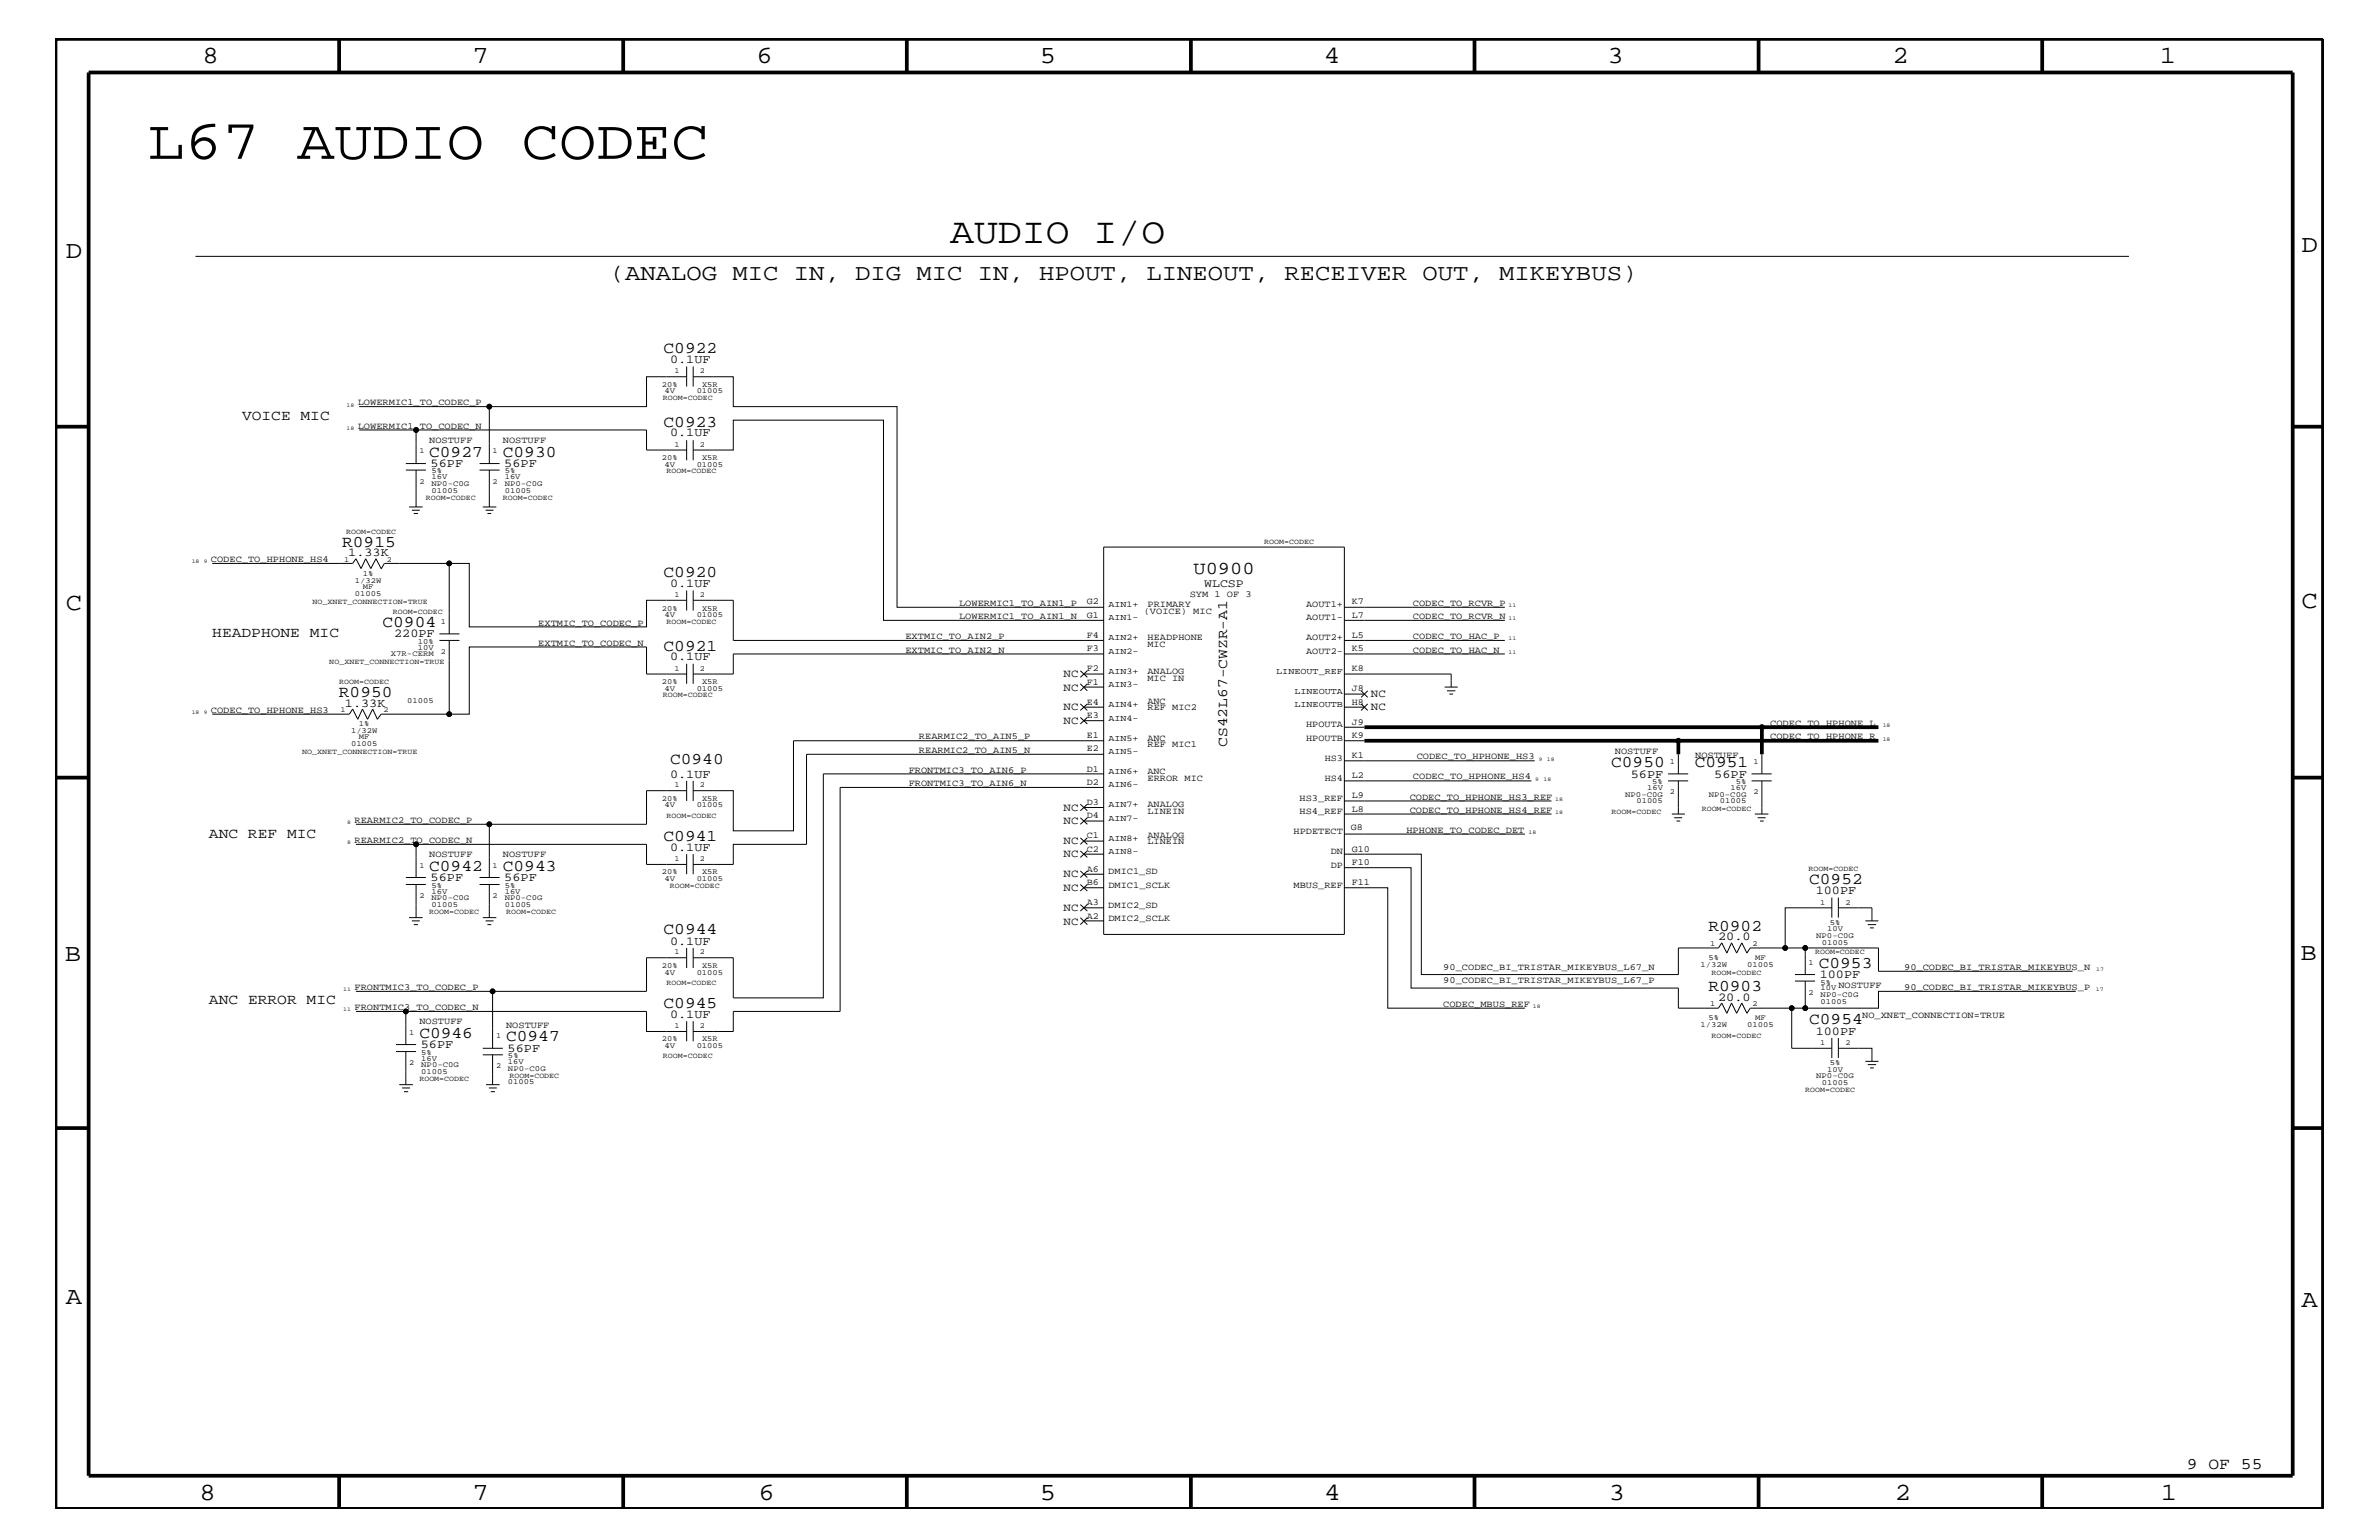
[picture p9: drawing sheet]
<svg xmlns="http://www.w3.org/2000/svg" width="432mm" height="279mm" viewBox="0 0 432 279" stroke-linecap="round" stroke-linejoin="round" font-family="sans-serif">
<defs><g id="words">
<text font-size="10.2" x="26.8" y="28.8">L67 AUDIO CODEC</text>
<text font-size="6.5" x="172.5" y="44.1">AUDIO I/O</text>
<g font-size="4.5">
<text x="36.7" y="11.5">8</text>
<text x="85.8" y="11.5">7</text>
<text x="137.3" y="11.5">6</text>
<text x="188.7" y="11.5">5</text>
<text x="240.3" y="11.5">4</text>
<text x="291.8" y="11.5">3</text>
<text x="343.5" y="11.5">2</text>
<text x="392" y="11.5">1</text>
<text x="11.9" y="46.8">D</text>
<text x="417.7" y="45.7">D</text>
<text x="11.9" y="110.6">C</text>
<text x="417.7" y="110.3">C</text>
<text x="11.8" y="174.3">B</text>
<text x="417.6" y="174.2">B</text>
<text x="11.9" y="236.7">A</text>
<text x="417.7" y="237.1">A</text>
<text x="36.2" y="272.1">8</text>
<text x="85.8" y="272.1">7</text>
<text x="137.7" y="272.1">6</text>
<text x="188.7" y="272.1">5</text>
<text x="240.4" y="272.1">4</text>
<text x="292" y="272.1">3</text>
<text x="343.9" y="272.1">2</text>
<text x="392.2" y="272.1">1</text>
</g>
<text font-size="4.1" x="110.7" y="50.7">(ANALOG MIC IN, DIG MIC IN, HPOUT, LINEOUT, RECEIVER OUT, MIKEYBUS)</text>
<text font-size="3.3" x="216.6" y="104.1">U0900</text>
<g font-size="3">
<text x="120.4" y="64">C0922</text>
<text x="120.4" y="77.4">C0923</text>
<text x="77.9" y="82.8">C0927</text>
<text x="91.3" y="82.8">C0930</text>
<text x="62.1" y="99.3">R0915</text>
<text x="120.4" y="104.7">C0920</text>
<text x="69.4" y="113.7">C0904</text>
<text x="120.4" y="118.1">C0921</text>
<text x="61.5" y="126.5">R0950</text>
<text x="121.6" y="138.6">C0940</text>
<text x="292.4" y="139.2">C0950</text>
<text x="307.6" y="139.2">C0951</text>
<text x="120.4" y="152.6">C0941</text>
<text x="77.9" y="158">C0942</text>
<text x="91.3" y="158">C0943</text>
<text x="328.4" y="160.5">C0952</text>
<text x="120.4" y="169.5">C0944</text>
<text x="310.1" y="168.9">R0902</text>
<text x="310.1" y="179.9">R0903</text>
<text x="330.1" y="175.6">C0953</text>
<text x="120.4" y="182.9">C0945</text>
<text x="328.4" y="185.9">C0954</text>
<text x="76.1" y="188.3">C0946</text>
<text x="91.9" y="188.9">C0947</text>
<text x="396.9" y="266.5">9 OF 55</text>
</g>
<g font-size="2.6">
<text x="43.9" y="76.2">VOICE MIC</text>
<text x="38.5" y="115.6">HEADPHONE MIC</text>
<text x="222.8" y="135.5" transform="rotate(-90 222.8 135.5)">CS42L67-CWZR-A1</text>
<text x="37.9" y="152">ANC REF MIC</text>
<text x="37.9" y="182.2">ANC ERROR MIC</text>
</g>
<g font-size="2.2">
<text x="121.6" y="65.9">0.1UF</text>
<text x="121.6" y="79.2">0.1UF</text>
<text x="78.1" y="84.7">56PF</text>
<text x="91.5" y="84.7">56PF</text>
<text x="63.2" y="101">1.33K</text>
<text x="121.6" y="106.5">0.1UF</text>
<text x="71.5" y="115.6">220PF</text>
<text x="121.6" y="119.8">0.1UF</text>
<text x="62.6" y="128.2">1.33K</text>
<text x="121.6" y="141.1">0.1UF</text>
<text x="296" y="141.1">56PF</text>
<text x="311.1" y="141.1">56PF</text>
<text x="121.6" y="154.4">0.1UF</text>
<text x="78.1" y="159.9">56PF</text>
<text x="91.5" y="159.9">56PF</text>
<text x="329.6" y="162.2">100PF</text>
<text x="121.6" y="171.4">0.1UF</text>
<text x="311.8" y="170.6">20.0</text>
<text x="330.3" y="177.4">100PF</text>
<text x="121.6" y="184.7">0.1UF</text>
<text x="311.8" y="181.6">20.0</text>
<text x="76.4" y="190.2">56PF</text>
<text x="92.1" y="190.8">56PF</text>
<text x="329.6" y="187.7">100PF</text>
</g>
<text font-size="2.1" x="218.6" y="106.5">WLCSP</text>
<g font-size="2">
<text x="193" y="122.9">NC</text>
<text x="193" y="125.3">NC</text>
<text x="193" y="128.9">NC</text>
<text x="193" y="131.3">NC</text>
<text x="248.8" y="128.9">NC</text>
<text x="248.8" y="126.5">NC</text>
<text x="193" y="149.5">NC</text>
<text x="193" y="147.1">NC</text>
<text x="193" y="153.2">NC</text>
<text x="193" y="155.6">NC</text>
<text x="193" y="161.7">NC</text>
<text x="193" y="159.2">NC</text>
<text x="193" y="165.3">NC</text>
<text x="193" y="167.8">NC</text>
</g>
<g font-size="1.7">
<text x="64.9" y="73.5">LOWERMIC1_TO_CODEC_P</text>
<text x="64.9" y="77.8">LOWERMIC1_TO_CODEC_N</text>
<text x="77.9" y="80.5">NOSTUFF</text>
<text x="91.3" y="80.5">NOSTUFF</text>
<text x="38.3" y="102.1">CODEC_TO_HPHONE_HS4</text>
<text x="97.7" y="113.6">EXTMIC_TO_CODEC_P</text>
<text x="174.1" y="109.9">LOWERMIC1_TO_AIN1_P</text>
<text x="174.1" y="112.3">LOWERMIC1_TO_AIN1_N</text>
<text x="197.3" y="112">G1</text>
<text x="197.3" y="109.7">G2</text>
<text x="207.6" y="111.4">(VOICE) MIC</text>
<text x="208.3" y="110.2">PRIMARY</text>
<text x="215.9" y="108.3">SYM 1 OF 3</text>
<text x="237.1" y="112.6">AOUT1-</text>
<text x="237.1" y="110.2">AOUT1+</text>
<text x="245.4" y="112">L7</text>
<text x="245.4" y="109.7">K7</text>
<text x="256.5" y="109.9">CODEC_TO_RCVR_P</text>
<text x="256.5" y="112.3">CODEC_TO_RCVR_N</text>
<text x="97.7" y="117.2">EXTMIC_TO_CODEC_N</text>
<text x="164.3" y="118.4">EXTMIC_TO_AIN2_N</text>
<text x="164.3" y="115.9">EXTMIC_TO_AIN2_P</text>
<text x="197.3" y="115.7">F4</text>
<text x="197.3" y="118.1">F3</text>
<text x="208.3" y="117.4">MIC</text>
<text x="208.3" y="116.2">HEADPHONE</text>
<text x="237.1" y="118.6">AOUT2-</text>
<text x="237.1" y="116.2">AOUT2+</text>
<text x="245.4" y="118.1">K5</text>
<text x="245.4" y="115.7">L5</text>
<text x="256.5" y="118.4">CODEC_TO_HAC_N</text>
<text x="256.5" y="115.9">CODEC_TO_HAC_P</text>
<text x="197.3" y="124.2">F1</text>
<text x="197.3" y="121.8">F2</text>
<text x="208.3" y="122.3">ANALOG</text>
<text x="208.3" y="123.5">MIC IN</text>
<text x="245.4" y="121.8">K8</text>
<text x="245.4" y="125.4">J8</text>
<text x="38.3" y="129.3">CODEC_TO_HPHONE_HS3</text>
<text x="197.3" y="127.9">E4</text>
<text x="197.3" y="130.2">E3</text>
<text x="208.3" y="127.7">ANC</text>
<text x="208.3" y="128.9">REF MIC2</text>
<text x="237.1" y="131.9">HPOUTA</text>
<text x="245.4" y="127.9">H8</text>
<text x="245.4" y="131.5">J9</text>
<text x="321.3" y="131.7">CODEC_TO_HPHONE_L</text>
<text x="166.8" y="136.6">REARMIC2_TO_AIN5_N</text>
<text x="166.8" y="134.1">REARMIC2_TO_AIN5_P</text>
<text x="197.3" y="136.3">E2</text>
<text x="197.3" y="133.9">E1</text>
<text x="208.3" y="134.4">ANC</text>
<text x="208.3" y="135.6">REF MIC1</text>
<text x="237.1" y="134.4">HPOUTB</text>
<text x="245.4" y="133.9">K9</text>
<text x="245.4" y="137.5">K1</text>
<text x="257.1" y="137.8">CODEC_TO_HPHONE_HS3</text>
<text x="293.1" y="136.8">NOSTUFF</text>
<text x="307.7" y="137.4">NOSTUFF</text>
<text x="321.3" y="134.1">CODEC_TO_HPHONE_R</text>
<text x="164.9" y="140.2">FRONTMIC3_TO_AIN6_P</text>
<text x="164.9" y="142.6">FRONTMIC3_TO_AIN6_N</text>
<text x="197.3" y="140">D1</text>
<text x="197.3" y="142.4">D2</text>
<text x="208.3" y="140.4">ANC</text>
<text x="208.3" y="141.7">ERROR MIC</text>
<text x="240.5" y="138">HS3</text>
<text x="240.5" y="141.7">HS4</text>
<text x="245.4" y="141.2">L2</text>
<text x="256.5" y="141.4">CODEC_TO_HPHONE_HS4</text>
<text x="64.3" y="149.3">REARMIC2_TO_CODEC_P</text>
<text x="197.3" y="148.4">D4</text>
<text x="197.3" y="146">D3</text>
<text x="208.3" y="147.7">LINEIN</text>
<text x="208.3" y="146.5">ANALOG</text>
<text x="235.9" y="145.3">HS3_REF</text>
<text x="235.9" y="147.7">HS4_REF</text>
<text x="245.4" y="144.8">L9</text>
<text x="245.4" y="147.3">L8</text>
<text x="255.9" y="147.5">CODEC_TO_HPHONE_HS4_REF</text>
<text x="255.9" y="145.1">CODEC_TO_HPHONE_HS3_REF</text>
<text x="64.3" y="152.9">REARMIC2_TO_CODEC_N</text>
<text x="77.9" y="155.6">NOSTUFF</text>
<text x="91.3" y="155.6">NOSTUFF</text>
<text x="197.3" y="152.1">C1</text>
<text x="197.3" y="154.5">C2</text>
<text x="208.3" y="153.2">LINEIN</text>
<text x="208.3" y="152">ANALOG</text>
<text x="234.8" y="151.3">HPDETECT</text>
<text x="241.6" y="155">DN</text>
<text x="245.2" y="150.7">G8</text>
<text x="245.4" y="154.5">G10</text>
<text x="255.3" y="151.1">HPHONE_TO_CODEC_DET</text>
<text x="197.3" y="158.2">A6</text>
<text x="197.3" y="160.6">B6</text>
<text x="201.2" y="158.6">DMIC1_SD</text>
<text x="201.2" y="161.1">DMIC1_SCLK</text>
<text x="234.8" y="161.1">MBUS_REF</text>
<text x="241.6" y="157.4">DP</text>
<text x="245.4" y="156.9">F10</text>
<text x="245.4" y="160.6">F11</text>
<text x="197.3" y="166.7">A2</text>
<text x="197.3" y="164.2">A3</text>
<text x="201.2" y="164.7">DMIC2_SD</text>
<text x="201.2" y="167.1">DMIC2_SCLK</text>
<text x="64.3" y="179.6">FRONTMIC3_TO_CODEC_P</text>
<text x="262" y="176">90_CODEC_BI_TRISTAR_MIKEYBUS_L67_N</text>
<text x="262" y="178.4">90_CODEC_BI_TRISTAR_MIKEYBUS_L67_P</text>
<text x="333.7" y="179.3">NOSTUFF</text>
<text x="345.6" y="176">90_CODEC_BI_TRISTAR_MIKEYBUS_N</text>
<text x="345.6" y="179.6">90_CODEC_BI_TRISTAR_MIKEYBUS_P</text>
<text x="64.3" y="183.2">FRONTMIC3_TO_CODEC_N</text>
<text x="76.1" y="185.9">NOSTUFF</text>
<text x="262" y="182.7">CODEC_MBUS_REF</text>
<text x="338" y="184.7">NO_XNET_CONNECTION=TRUE</text>
<text x="91.9" y="186.5">NOSTUFF</text>
</g>
<g font-size="1.6">
<text x="201.2" y="112.6">AIN1-</text>
<text x="201.2" y="110.2">AIN1+</text>
<text x="201.2" y="116.2">AIN2+</text>
<text x="201.2" y="118.6">AIN2-</text>
<text x="201.2" y="124.7">AIN3-</text>
<text x="201.2" y="122.3">AIN3+</text>
<text x="231.6" y="122.3">LINEOUT_REF</text>
<text x="234.9" y="125.9">LINEOUTA</text>
<text x="201.2" y="128.3">AIN4+</text>
<text x="201.2" y="130.8">AIN4-</text>
<text x="234.9" y="128.3">LINEOUTB</text>
<text x="201.2" y="136.8">AIN5-</text>
<text x="201.2" y="134.4">AIN5+</text>
<text x="201.2" y="140.4">AIN6+</text>
<text x="201.2" y="142.9">AIN6-</text>
<text x="201.2" y="149">AIN7-</text>
<text x="201.2" y="146.5">AIN7+</text>
<text x="201.2" y="152.6">AIN8+</text>
<text x="201.2" y="155">AIN8-</text>
</g>
<g font-size="1.4">
<text x="120.1" y="70.1">20%</text>
<text x="120.6" y="71.3">4V</text>
<text x="122.4" y="67.7">1</text>
<text x="126.4" y="71.3">01005</text>
<text x="127" y="67.7">2</text>
<text x="127.4" y="70.1">X5R</text>
<text x="120.3" y="72.6">ROOM=CODEC</text>
<text x="76.1" y="82.2">1</text>
<text x="89.4" y="82.2">1</text>
<text x="120.1" y="83.5">20%</text>
<text x="122.4" y="81.1">1</text>
<text x="127" y="81.1">2</text>
<text x="127.4" y="83.5">X5R</text>
<text x="76.1" y="87.7">2</text>
<text x="78.3" y="87">16V</text>
<text x="78.3" y="89.4">01005</text>
<text x="78.3" y="88.2">NP0-C0G</text>
<text x="78.3" y="85.9">5%</text>
<text x="89.4" y="87.7">2</text>
<text x="91.6" y="89.4">01005</text>
<text x="91.6" y="85.9">5%</text>
<text x="91.6" y="88.2">NP0-C0G</text>
<text x="91.6" y="87">16V</text>
<text x="120.6" y="84.7">4V</text>
<text x="121" y="85.9">ROOM=CODEC</text>
<text x="126.4" y="84.7">01005</text>
<text x="77.3" y="90.7">ROOM=CODEC</text>
<text x="91.3" y="90.7">ROOM=CODEC</text>
<text x="62.5" y="101.9">1</text>
<text x="62.8" y="96.8">ROOM=CODEC</text>
<text x="70.2" y="101.9">2</text>
<text x="229.4" y="98.7">ROOM=CODEC</text>
<text x="64.4" y="105.7">1/32W</text>
<text x="65.8" y="104.4">1%</text>
<text x="65.8" y="106.9">MF</text>
<text x="56.7" y="109.5">NO_XNET_CONNECTION=TRUE</text>
<text x="64.4" y="108.1">01005</text>
<text x="71.3" y="111.4">ROOM=CODEC</text>
<text x="80" y="113.1">1</text>
<text x="120.1" y="110.8">20%</text>
<text x="120.6" y="112">4V</text>
<text x="121" y="113.1">ROOM=CODEC</text>
<text x="122.4" y="108.3">1</text>
<text x="126.4" y="112">01005</text>
<text x="127" y="108.3">2</text>
<text x="127.4" y="110.8">X5R</text>
<text x="71" y="119.1">X7R-CERM</text>
<text x="75.9" y="117.9">10V</text>
<text x="75.9" y="116.8">10%</text>
<text x="80" y="118.6">2</text>
<text x="59.8" y="120.4">NO_XNET_CONNECTION=TRUE</text>
<text x="61.6" y="124.1">ROOM=CODEC</text>
<text x="120.1" y="124.1">20%</text>
<text x="120.6" y="125.3">4V</text>
<text x="122.4" y="121.7">1</text>
<text x="126.4" y="125.3">01005</text>
<text x="127" y="121.7">2</text>
<text x="127.4" y="124.1">X5R</text>
<text x="61.8" y="129.1">1</text>
<text x="65.2" y="131.7">1%</text>
<text x="69.6" y="129.1">2</text>
<text x="73.9" y="127.6">01005</text>
<text x="120.3" y="126.5">ROOM=CODEC</text>
<text x="54.9" y="136.8">NO_XNET_CONNECTION=TRUE</text>
<text x="63.7" y="133">1/32W</text>
<text x="63.7" y="135.3">01005</text>
<text x="65.2" y="134.1">MF</text>
<text x="122.4" y="142.9">1</text>
<text x="127" y="142.9">2</text>
<text x="299" y="143.4">16V</text>
<text x="299.9" y="142.3">5%</text>
<text x="303.1" y="138.6">1</text>
<text x="314.1" y="143.4">16V</text>
<text x="315" y="142.3">5%</text>
<text x="318.3" y="138.6">1</text>
<text x="120.1" y="145.3">20%</text>
<text x="120.6" y="146.5">4V</text>
<text x="121" y="148.4">ROOM=CODEC</text>
<text x="126.4" y="146.5">01005</text>
<text x="127.4" y="145.3">X5R</text>
<text x="292.5" y="147.7">ROOM=CODEC</text>
<text x="295" y="144.6">NP0-C0G</text>
<text x="297" y="145.7">01005</text>
<text x="303.1" y="144">2</text>
<text x="308.9" y="147.1">ROOM=CODEC</text>
<text x="310.1" y="144.6">NP0-C0G</text>
<text x="312.2" y="145.7">01005</text>
<text x="318.3" y="144">2</text>
<text x="76.1" y="157.4">1</text>
<text x="78.3" y="161.1">5%</text>
<text x="89.4" y="157.4">1</text>
<text x="91.6" y="161.1">5%</text>
<text x="120.1" y="158.6">20%</text>
<text x="120.6" y="159.9">4V</text>
<text x="121.6" y="161.1">ROOM=CODEC</text>
<text x="122.4" y="156.2">1</text>
<text x="126.4" y="159.9">01005</text>
<text x="127" y="156.2">2</text>
<text x="127.4" y="158.6">X5R</text>
<text x="328.3" y="158">ROOM=CODEC</text>
<text x="76.1" y="162.8">2</text>
<text x="77.9" y="165.9">ROOM=CODEC</text>
<text x="78.3" y="162.2">16V</text>
<text x="78.3" y="164.5">01005</text>
<text x="78.3" y="163.4">NP0-C0G</text>
<text x="89.4" y="162.8">2</text>
<text x="91.6" y="164.5">01005</text>
<text x="91.6" y="163.4">NP0-C0G</text>
<text x="91.6" y="162.2">16V</text>
<text x="91.9" y="165.9">ROOM=CODEC</text>
<text x="330.4" y="164.1">1</text>
<text x="332.1" y="167.8">5%</text>
<text x="334.9" y="164.1">2</text>
<text x="122.4" y="173.2">1</text>
<text x="127" y="173.2">2</text>
<text x="310.4" y="171.6">1</text>
<text x="318.1" y="171.6">2</text>
<text x="329.4" y="173.2">ROOM=CODEC</text>
<text x="329.6" y="170.1">NP0-C0G</text>
<text x="330.7" y="171.4">01005</text>
<text x="331.6" y="168.9">10V</text>
<text x="120.1" y="175.6">20%</text>
<text x="120.6" y="176.8">4V</text>
<text x="121" y="178.7">ROOM=CODEC</text>
<text x="126.4" y="176.8">01005</text>
<text x="127.4" y="175.6">X5R</text>
<text x="308.7" y="175.4">1/32W</text>
<text x="310.1" y="174.2">5%</text>
<text x="310.6" y="176.8">ROOM=CODEC</text>
<text x="317.1" y="175.4">01005</text>
<text x="318.6" y="174.2">MF</text>
<text x="328.3" y="175">1</text>
<text x="330.5" y="179.7">10V</text>
<text x="330.5" y="178.7">5%</text>
<text x="310.1" y="185">5%</text>
<text x="310.4" y="182.5">1</text>
<text x="318.1" y="182.5">2</text>
<text x="318.6" y="185">MF</text>
<text x="328.3" y="180.5">2</text>
<text x="330.5" y="182.1">01005</text>
<text x="330.5" y="181">NP0-C0G</text>
<text x="74.3" y="187.7">1</text>
<text x="76.5" y="191.4">5%</text>
<text x="90.1" y="188.3">1</text>
<text x="92.2" y="192">5%</text>
<text x="120.1" y="188.9">20%</text>
<text x="120.3" y="192">ROOM=CODEC</text>
<text x="120.6" y="190.2">4V</text>
<text x="122.4" y="186.5">1</text>
<text x="126.4" y="190.2">01005</text>
<text x="127" y="186.5">2</text>
<text x="127.4" y="188.9">X5R</text>
<text x="308.7" y="186.3">1/32W</text>
<text x="310.6" y="188.3">ROOM=CODEC</text>
<text x="317.1" y="186.3">01005</text>
<text x="330.4" y="189.5">1</text>
<text x="334.9" y="189.5">2</text>
<text x="74.3" y="193.2">2</text>
<text x="76.1" y="196.2">ROOM=CODEC</text>
<text x="76.5" y="192.5">16V</text>
<text x="76.5" y="194.8">01005</text>
<text x="76.5" y="193.7">NP0-C0G</text>
<text x="90.1" y="193.7">2</text>
<text x="92.2" y="196.7">01005</text>
<text x="92.2" y="193.1">16V</text>
<text x="92.2" y="194.3">NP0-C0G</text>
<text x="92.5" y="195.6">ROOM=CODEC</text>
<text x="329.6" y="195.6">NP0-C0G</text>
<text x="330.7" y="196.8">01005</text>
<text x="331.6" y="194.4">10V</text>
<text x="332.1" y="193.2">5%</text>
<text x="327.7" y="198.1">ROOM=CODEC</text>
</g>
<g font-size="1">
<text x="62.9" y="73.8">18</text>
<text x="62.9" y="78">18</text>
<text x="34.8" y="102.2">18</text>
<text x="37" y="102.2">9</text>
<text x="273.8" y="110.2">11</text>
<text x="273.8" y="112.6">11</text>
<text x="273.8" y="116.2">11</text>
<text x="273.8" y="118.6">11</text>
<text x="34.8" y="129.6">18</text>
<text x="37" y="129.6">9</text>
<text x="341.7" y="131.9">18</text>
<text x="341.7" y="134.4">18</text>
<text x="278.6" y="141.7">9</text>
<text x="279.3" y="138">9</text>
<text x="280.2" y="141.7">18</text>
<text x="280.8" y="138">18</text>
<text x="63" y="149.5">8</text>
<text x="282.3" y="145.3">18</text>
<text x="282.3" y="147.7">18</text>
<text x="63" y="153.2">8</text>
<text x="277.5" y="151.3">18</text>
<text x="62.3" y="179.9">11</text>
<text x="380.4" y="179.9">17</text>
<text x="380.5" y="176.2">17</text>
<text x="62.3" y="183.5">11</text>
<text x="278.2" y="182.9">18</text>
</g>
</g></defs>
<g fill="none" stroke="#000" stroke-width=".18">
<path d="M35.5 46.5h350.9M65.2 73.8h23.6v10.3M65.2 78h10.3M124.6 68.4h-7.3v5.4h-28.5M124.6 66.5v3.6M124.6 79.9v3.6M125.8 68.4h7.3v5.4h29.7v36.4h37.5M125.8 66.5v3.6M125.8 79.9v3.6M73.7 85.3h3.6M73.7 84.1h3.6M74.3 92h2.4"/>
<path d="M74.8 92.6h1.4M75.1 93.2h.8M75.5 85.3v6.7M87 85.3h3.7M87 84.1h3.7M87.6 92h2.5M88.1 92.6h1.5M88.5 93.2h.7M88.8 85.3v6.7M124.6 81.6h-7.3v-3.6h-41.8v6.1M125.8 81.6h7.3v-5.4h27.3v36.4h39.9M200.3 99.3h43.7v70.2h-43.7z"/>
<path d="M38.5 102.2h25.5l.6-.8 .9 1.8 .9-1.8 .9 1.8 .9-1.8 1 1.8M69.2 103.2l.6-1h11.7v12.8M79.8 116.2h3.6M79.8 115h3.6M81.5 116.2v13.4h-12.3l-.7 .9-.9-1.9-.9 1.9-.9-1.9-.9 1.9-.9-1.9-.6 1h-24.9M81.5 102.2h3.7v11.5h32.1v-4.8h7.3M124.6 107.1v3.7M125.8 107.1v3.7M125.8 108.9h7.3v7.3h67.2M200.3 118.6h-67.2v3.7h-7.3M244 116.2h29.1M244 110.2h29.1"/>
<path d="M244 112.6h29.1M244 118.6h29.1M124.6 122.3h-7.3v-4.9h-32.1v12.2h-3.7M124.6 120.4v3.7M125.8 120.4v3.7M196.1 121.7l1.3 1.2M196.1 124.1l1.3 1.2M196.1 127.7l1.3 1.2M196.1 130.2l1.3 1.1M196.8 122.3h3.5M196.8 124.7h3.5M196.8 128.3h3.5"/>
<path d="M196.8 130.8h3.5M197.4 121.7l-1.3 1.2M197.4 124.1l-1.3 1.2M197.4 127.7l-1.3 1.2M197.4 130.2l-1.3 1.1M200.3 136.8h-53.9v16.4h-13.3v3.6h-7.3M200.3 134.4h-56.3v16.3h-10.9v-7.2h-7.3M244 122.3h19.4v2.4M244 125.9h3.7M244 138h34.6M244 134.4h3.7M244 131.9h3.7"/>
<path d="M244 128.3h3.7M247.1 127.7l1.1 1.2M247.1 125.3l1.1 1.2M248.2 127.7l-1.1 1.2M248.2 125.3l-1.1 1.2M262.2 124.7h2.4M262.6 125.3h1.6M263.1 125.9h.6M304.6 136.8v3.6M319.8 136.8v3.6M64.6 153.2h10.9v6M64.6 149.5h24.2v9.7"/>
<path d="M73.7 159.2h3.6M75.5 153.2h41.8v3.6h7.3M87 159.2h3.7M124.6 141.7v3.6M124.6 155v3.6M124.6 143.5h-7.3v6h-28.5M125.8 141.7v3.6M125.8 155v3.6M196.1 148.4l1.3 1.1M196.1 152l1.3 1.2M196.1 154.4l1.3 1.2M196.1 158l1.3 1.2"/>
<path d="M196.1 145.9l1.3 1.2M196.8 149h3.5M196.8 155h3.5M196.8 158.6h3.5M196.8 152.6h3.5M196.8 146.5h3.5M197.4 148.4l-1.3 1.1M197.4 152l-1.3 1.2M197.4 154.4l-1.3 1.2M197.4 158l-1.3 1.2M197.4 145.9l-1.3 1.2M200.3 140.4h-50.9v40.6h-16.3v-7.2h-7.3"/>
<path d="M200.3 142.9h-47.8v40.6h-19.4v3.6h-7.3M244 155h14v21.8h46.6v-4.8h7.3l.6-.9 .9 1.8 .9-1.8 .9 1.8 .9-1.8 1 1.8 .6-.9h10M244 157.4h12.1v21.9h48.5v3.6h7.3l.6-.9 .9 1.8 .9-1.8 .9 1.8 .9-1.8 1 1.8 .6-.9h7.5v7.3h7.3M244 141.7h34M244 147.7h37.6M244 151.3h32.8M244 145.3h37.6M302.8 141.7h3.6M302.8 140.4h3.6M303.4 147.7h2.4M303.9 148.4h1.4M304.3 149h.7"/>
<path d="M304.6 141.7v6M317.9 141.7h3.7M317.9 140.4h3.7M318.5 147.7h2.5M319 148.4h1.5M319.4 149h.7M319.8 141.7v6M73.7 160.5h3.6M74.3 166.5h2.4M74.8 167.1h1.4M75.1 167.8h.8M75.5 160.5v6"/>
<path d="M87 160.5h3.7M87.6 166.5h2.5M88.1 167.1h1.5M88.5 167.8h.7M88.8 160.5v6M89.4 179.9v10.3M124.6 172v3.6M124.6 173.8h-7.3v6.1h-52.7M125.8 172v3.6M196.1 160.5l1.3 1.2M196.1 164.1l1.3 1.2M196.1 166.5l1.3 1.3"/>
<path d="M196.8 167.1h3.5M196.8 164.7h3.5M196.8 161.1h3.5M197.4 160.5l-1.3 1.2M197.4 164.1l-1.3 1.2M197.4 166.5l-1.3 1.3M244 161.1h7.9v21.8h24.9M325.8 178h3.6M325.8 176.8h3.6M327.7 178v4.9h13.3v-3h35.8M332.5 164.7h-8.5v7.3M332.5 162.8v3.7"/>
<path d="M333.7 164.7h6.1v2.4M333.7 162.8v3.7M338.6 167.1h2.4M339 167.8h1.5M339.4 168.3h.7M376.2 176.2h-35.2v-4.2h-13.3v4.8M64.6 183.5h9.1v6M71.9 190.8h3.6M71.9 189.5h3.6M72.5 196.8h2.4M73 197.4h1.4M73.3 198.1h.8"/>
<path d="M73.7 183.5h43.6v3.6h7.3M73.7 190.8v6M87.6 191.4h3.7M87.6 190.2h3.7M88.2 196.8h2.5M88.7 197.4h1.5M89.1 198.1h.7M89.4 191.4v5.4M124.6 185.3v3.6M125.8 185.3v3.6M325.2 182.9h2.5M332.5 188.3v3.7"/>
<path d="M333.7 190.2h6.1v2.4M333.7 188.3v3.7M338.6 192.6h2.4M339 193.2h1.5M339.4 193.7h.7"/>
<circle cx="75.5" cy="78" r=".42"/>
<circle cx="88.8" cy="73.8" r=".42"/>
<circle cx="81.5" cy="102.2" r=".42"/>
<circle cx="81.5" cy="129.6" r=".42"/>
<circle cx="304.6" cy="134.4" r=".42"/>
<circle cx="319.8" cy="131.9" r=".42"/>
<circle cx="75.5" cy="153.2" r=".42"/>
<circle cx="88.8" cy="149.5" r=".42"/>
<circle cx="89.4" cy="179.9" r=".42"/>
<circle cx="324" cy="172" r=".42"/>
<circle cx="327.7" cy="172" r=".42"/>
<circle cx="73.7" cy="183.5" r=".42"/>
<circle cx="325.2" cy="182.9" r=".42"/>
<circle cx="327.7" cy="182.9" r=".42"/>
</g>
<g fill="none" stroke="#000" stroke-width=".68" stroke-linecap="butt">
<path d="M10.1 7.1h411.5v266.7h-411.5zM16.1 13.2h400v254.5h-400zM61.6 7.1v6.1M113.1 7.1v6.1M164.6 7.1v6.1M216.2 7.1v6.1M267.6 7.1v6.1M319.2 7.1v6.1M370.7 7.1v6.1M10.1 77.4h6M416.1 77.4h5.5M247.7 131.9h72.1v4.9"/>
<path d="M247.7 134.4h93.3M304.6 134.4v2.4M319.8 131.9h21.2M10.1 141.1h6M416.1 141.1h5.5M10.1 204.7h6M416.1 204.7h5.5M61.6 267.7v6.1M113.1 267.7v6.1M164.6 267.7v6.1M216.2 268v5.8M267.6 267.7v6.1"/>
<path d="M319.2 267.7v6.1M370.7 267.7v6.1"/>
</g>
<g fill="#000">
<circle cx="75.5" cy="78" r=".42"/>
<circle cx="88.8" cy="73.8" r=".42"/>
<circle cx="81.5" cy="102.2" r=".42"/>
<circle cx="81.5" cy="129.6" r=".42"/>
<circle cx="304.6" cy="134.4" r=".42"/>
<circle cx="319.8" cy="131.9" r=".42"/>
<circle cx="75.5" cy="153.2" r=".42"/>
<circle cx="88.8" cy="149.5" r=".42"/>
<circle cx="89.4" cy="179.9" r=".42"/>
<circle cx="324" cy="172" r=".42"/>
<circle cx="327.7" cy="172" r=".42"/>
<circle cx="73.7" cy="183.5" r=".42"/>
<circle cx="325.2" cy="182.9" r=".42"/>
<circle cx="327.7" cy="182.9" r=".42"/>
</g>
<use href="#words"/>
</svg>
